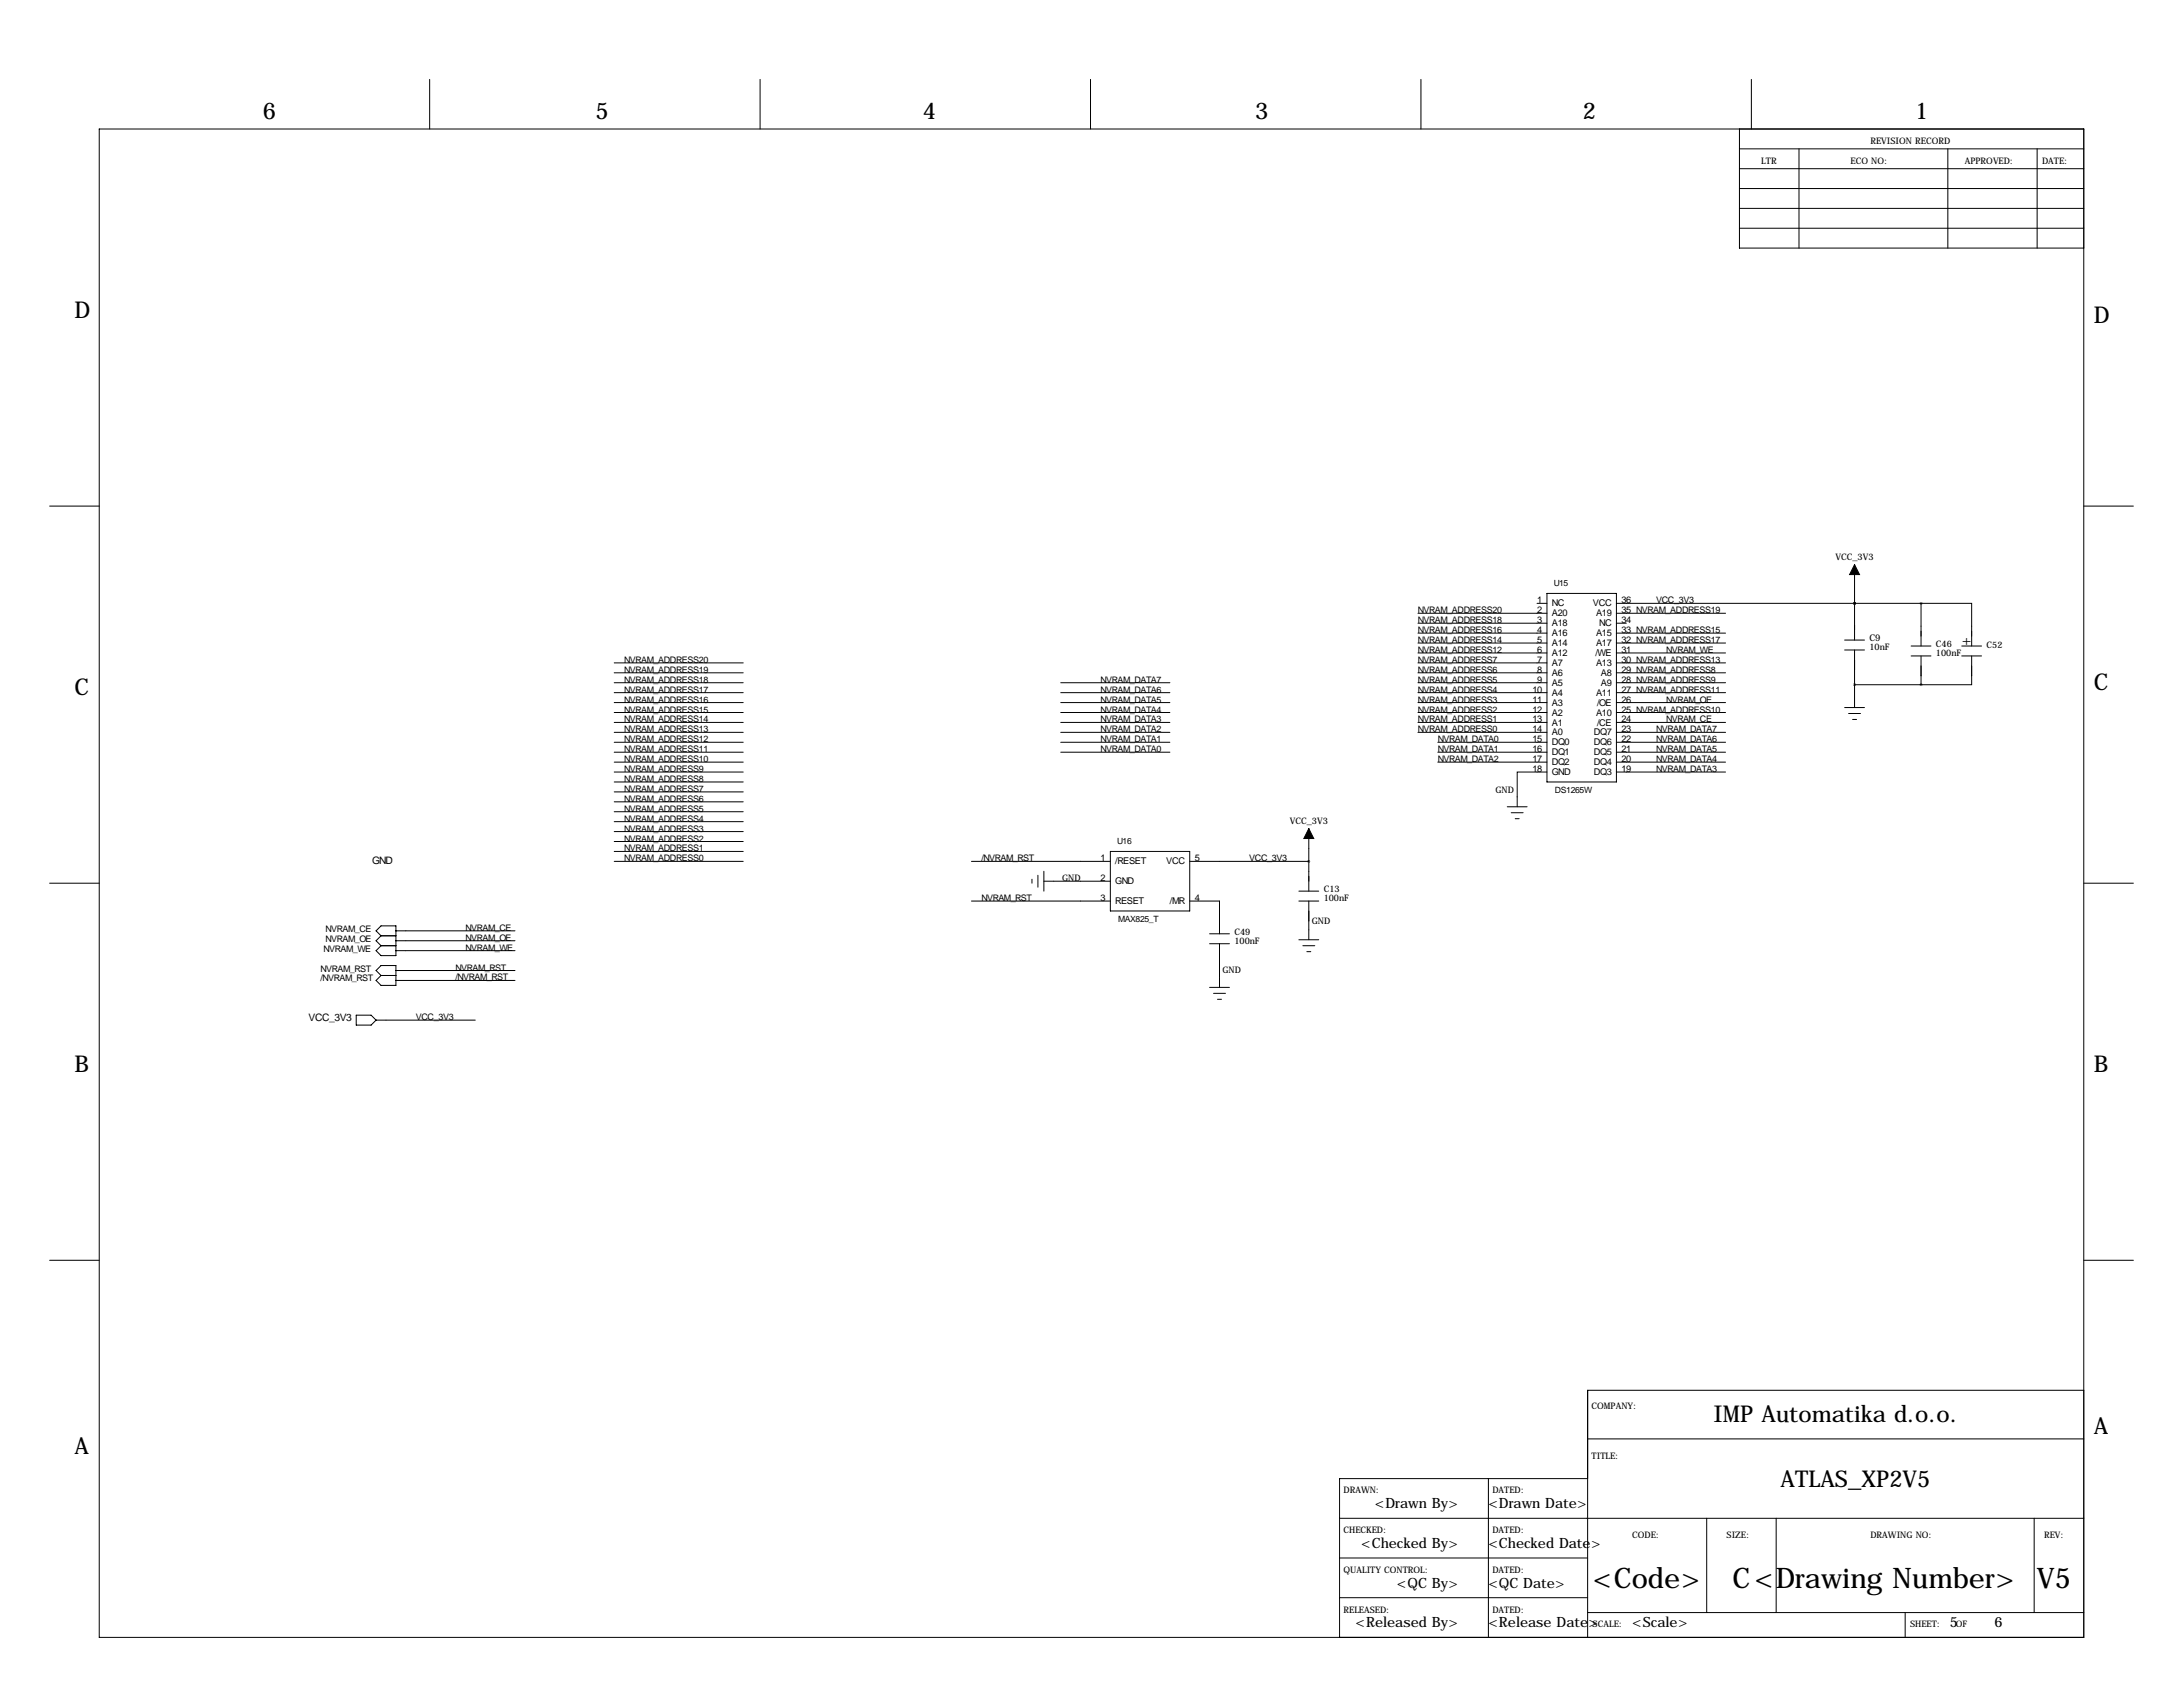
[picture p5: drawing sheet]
<svg xmlns="http://www.w3.org/2000/svg" width="559mm" height="432mm" viewBox="0 0 559 432" stroke-linecap="round" stroke-linejoin="round" font-family="sans-serif">
<defs><g id="words">
<g font-size="7.3">
<text x="407.7" y="406.4">&lt;Code&gt;</text>
<text x="443.5" y="406.4">C&lt;Drawing Number&gt;</text>
<text x="521.4" y="406.4">V5</text>
</g>
<g font-size="5.9">
<text x="67.3" y="30.5">6</text>
<text x="152.4" y="30.5">5</text>
<text x="236.2" y="30.5">4</text>
<text x="321.3" y="30.5">3</text>
<text x="405.1" y="30.5">2</text>
<text x="490.2" y="30.5">1</text>
<text x="19" y="81.3">D</text>
<text x="535.9" y="82.6">D</text>
<text x="19" y="177.8">C</text>
<text x="535.9" y="176.5">C</text>
<text x="19" y="274.3">B</text>
<text x="535.9" y="274.3">B</text>
<text x="438.7" y="364">IMP Automatika d.o.o.</text>
<text x="535.9" y="367">A</text>
<text x="19" y="372.1">A</text>
<text x="455.8" y="380.5">ATLAS_XP2V5</text>
</g>
<g font-size="3.6">
<text x="502.2" y="165.1">+</text>
<text x="352" y="386.1">&lt;Drawn By&gt;</text>
<text x="381" y="386.1">&lt;Drawn Date&gt;</text>
<text x="348.4" y="396.2">&lt;Checked By&gt;</text>
<text x="381" y="396.2">&lt;Checked Date&gt;</text>
<text x="357.6" y="406.4">&lt;QC By&gt;</text>
<text x="381" y="406.4">&lt;QC Date&gt;</text>
<text x="347" y="416.6">&lt;Released By&gt;</text>
<text x="381" y="416.6">&lt;Release Date&gt;</text>
<text x="417.8" y="416.6">&lt;Scale&gt;</text>
<text x="499.1" y="416.6">5</text>
<text x="510.5" y="416.6">6</text>
</g>
<g font-size="2.6">
<text x="95.2" y="221.2">GND</text>
<text x="79" y="261.4">VCC_3V3</text>
</g>
<g font-size="2.4">
<text x="393.5" y="154.4">1</text>
<text x="397.3" y="155.2">NC</text>
<text x="407.7" y="155.2">VCC</text>
<text x="415" y="154.4">36</text>
<text x="393.5" y="157">2</text>
<text x="393.5" y="159.5">3</text>
<text x="397.3" y="157.8">A20</text>
<text x="397.3" y="160.3">A18</text>
<text x="408.6" y="157.8">A19</text>
<text x="409.4" y="160.3">NC</text>
<text x="415" y="159.5">34</text>
<text x="415" y="157">35 NVRAM_ADDRESS19</text>
<text x="393.5" y="162.1">4</text>
<text x="393.5" y="164.6">5</text>
<text x="393.5" y="167.1">6</text>
<text x="397.3" y="162.8">A16</text>
<text x="397.3" y="165.4">A14</text>
<text x="397.3" y="167.9">A12</text>
<text x="408.4" y="167.9">/WE</text>
<text x="408.6" y="165.4">A17</text>
<text x="408.6" y="162.8">A15</text>
<text x="415" y="167.1">31</text>
<text x="415" y="164.6">32 NVRAM_ADDRESS17</text>
<text x="415" y="162.1">33 NVRAM_ADDRESS15</text>
<text x="478.5" y="164.1">C9</text>
<text x="393.5" y="169.7">7</text>
<text x="393.5" y="172.2">8</text>
<text x="397.3" y="170.5">A7</text>
<text x="397.3" y="173">A6</text>
<text x="408.6" y="170.5">A13</text>
<text x="409.8" y="173">A8</text>
<text x="415" y="172.2">29 NVRAM_ADDRESS8</text>
<text x="415" y="169.7">30 NVRAM_ADDRESS13</text>
<text x="392.3" y="177.3">10</text>
<text x="392.3" y="179.8">11</text>
<text x="393.5" y="174.8">9</text>
<text x="397.3" y="175.5">A5</text>
<text x="397.3" y="178.1">A4</text>
<text x="408.6" y="178.1">A11</text>
<text x="409.8" y="175.5">A9</text>
<text x="415" y="177.3">27 NVRAM_ADDRESS11</text>
<text x="415" y="179.8">26</text>
<text x="415" y="174.8">28 NVRAM_ADDRESS9</text>
<text x="392.3" y="182.4">12</text>
<text x="392.3" y="184.9">13</text>
<text x="397.3" y="180.6">A3</text>
<text x="397.3" y="183.2">A2</text>
<text x="397.3" y="185.7">A1</text>
<text x="408.6" y="183.2">A10</text>
<text x="408.8" y="185.7">/CE</text>
<text x="408.8" y="180.6">/OE</text>
<text x="415" y="184.9">24</text>
<text x="415" y="182.4">25 NVRAM_ADDRESS10</text>
<text x="392.3" y="187.5">14</text>
<text x="392.3" y="190">15</text>
<text x="397.3" y="188.2">A0</text>
<text x="397.3" y="190.8">DQ0</text>
<text x="408" y="190.8">DQ6</text>
<text x="408" y="188.2">DQ7</text>
<text x="415" y="190">22</text>
<text x="415" y="187.5">23</text>
<text x="392.3" y="192.5">16</text>
<text x="392.3" y="195.1">17</text>
<text x="392.3" y="197.6">18</text>
<text x="397.3" y="193.3">DQ1</text>
<text x="397.3" y="195.9">DQ2</text>
<text x="408" y="195.9">DQ4</text>
<text x="408" y="193.3">DQ5</text>
<text x="415" y="197.6">19</text>
<text x="415" y="195.1">20</text>
<text x="415" y="192.5">21</text>
<text x="397.3" y="198.4">GND</text>
<text x="408" y="198.4">DQ3</text>
<text x="281.7" y="220.5">1</text>
<text x="285.5" y="221.3">/RESET</text>
<text x="298.5" y="221.3">VCC</text>
<text x="305.8" y="220.5">5</text>
<text x="281.7" y="225.6">2</text>
<text x="285.5" y="226.3">GND</text>
<text x="281.7" y="230.6">3</text>
<text x="285.5" y="231.4">RESET</text>
<text x="299.5" y="231.4">/MR</text>
<text x="305.8" y="230.6">4</text>
</g>
<g font-size="2.3">
<text x="450.8" y="41.9">LTR</text>
<text x="473.7" y="41.9">ECO NO:</text>
<text x="478.8" y="36.8">REVISION RECORD</text>
<text x="502.9" y="41.9">APPROVED:</text>
<text x="522.7" y="41.9">DATE:</text>
<text x="469.9" y="143.3">VCC_3V3</text>
<text x="423.9" y="154.4">VCC_3V3</text>
<text x="363" y="159.5">NVRAM_ADDRESS18</text>
<text x="363" y="157">NVRAM_ADDRESS20</text>
<text x="363" y="162.1">NVRAM_ADDRESS16</text>
<text x="363" y="164.6">NVRAM_ADDRESS14</text>
<text x="363" y="167.1">NVRAM_ADDRESS12</text>
<text x="426.5" y="167.1">NVRAM_WE</text>
<text x="478.5" y="166.5">10nF</text>
<text x="495.6" y="165.6">C46</text>
<text x="495.6" y="168">100nF</text>
<text x="508.5" y="165.9">C52</text>
<text x="159.8" y="172.2">NVRAM_ADDRESS19</text>
<text x="159.8" y="169.7">NVRAM_ADDRESS20</text>
<text x="363" y="169.7">NVRAM_ADDRESS7</text>
<text x="363" y="172.2">NVRAM_ADDRESS6</text>
<text x="159.8" y="179.8">NVRAM_ADDRESS16</text>
<text x="159.8" y="174.8">NVRAM_ADDRESS18</text>
<text x="159.8" y="177.3">NVRAM_ADDRESS17</text>
<text x="281.7" y="174.8">NVRAM_DATA7</text>
<text x="281.7" y="179.8">NVRAM_DATA5</text>
<text x="281.7" y="177.3">NVRAM_DATA6</text>
<text x="363" y="174.8">NVRAM_ADDRESS5</text>
<text x="363" y="177.3">NVRAM_ADDRESS4</text>
<text x="363" y="179.8">NVRAM_ADDRESS3</text>
<text x="426.5" y="179.8">NVRAM_OE</text>
<text x="159.8" y="182.4">NVRAM_ADDRESS15</text>
<text x="159.8" y="184.9">NVRAM_ADDRESS14</text>
<text x="281.7" y="182.4">NVRAM_DATA4</text>
<text x="281.7" y="184.9">NVRAM_DATA3</text>
<text x="363" y="184.9">NVRAM_ADDRESS1</text>
<text x="363" y="182.4">NVRAM_ADDRESS2</text>
<text x="426.5" y="184.9">NVRAM_CE</text>
<text x="159.8" y="187.5">NVRAM_ADDRESS13</text>
<text x="159.8" y="190">NVRAM_ADDRESS12</text>
<text x="281.7" y="187.5">NVRAM_DATA2</text>
<text x="281.7" y="190">NVRAM_DATA1</text>
<text x="363" y="187.5">NVRAM_ADDRESS0</text>
<text x="368" y="190">NVRAM_DATA0</text>
<text x="423.9" y="187.5">NVRAM_DATA7</text>
<text x="423.9" y="190">NVRAM_DATA6</text>
<text x="159.8" y="197.6">NVRAM_ADDRESS9</text>
<text x="159.8" y="195.1">NVRAM_ADDRESS10</text>
<text x="159.8" y="192.5">NVRAM_ADDRESS11</text>
<text x="281.7" y="192.5">NVRAM_DATA0</text>
<text x="368" y="195.1">NVRAM_DATA2</text>
<text x="368" y="192.5">NVRAM_DATA1</text>
<text x="423.9" y="195.1">NVRAM_DATA4</text>
<text x="423.9" y="197.6">NVRAM_DATA3</text>
<text x="423.9" y="192.5">NVRAM_DATA5</text>
<text x="159.8" y="202.7">NVRAM_ADDRESS7</text>
<text x="159.8" y="200.2">NVRAM_ADDRESS8</text>
<text x="382.8" y="202.9">GND</text>
<text x="159.8" y="207.8">NVRAM_ADDRESS5</text>
<text x="159.8" y="205.2">NVRAM_ADDRESS6</text>
<text x="159.8" y="215.4">NVRAM_ADDRESS2</text>
<text x="159.8" y="210.3">NVRAM_ADDRESS4</text>
<text x="159.8" y="212.9">NVRAM_ADDRESS3</text>
<text x="330.2" y="210.8">VCC_3V3</text>
<text x="159.8" y="217.9">NVRAM_ADDRESS1</text>
<text x="159.8" y="220.5">NVRAM_ADDRESS0</text>
<text x="251.2" y="220.5">/NVRAM_RST</text>
<text x="319.8" y="220.5">VCC_3V3</text>
<text x="271.9" y="225.6">GND</text>
<text x="251.2" y="230.6">NVRAM_RST</text>
<text x="338.8" y="228.3">C13</text>
<text x="338.8" y="230.7">100nF</text>
<text x="83.3" y="238.5">NVRAM_CE</text>
<text x="119.1" y="238.3">NVRAM_CE</text>
<text x="316" y="239.3">C49</text>
<text x="335.8" y="236.5">GND</text>
<text x="82.8" y="243.6">NVRAM_WE</text>
<text x="83.3" y="241">NVRAM_OE</text>
<text x="119.1" y="243.3">NVRAM_WE</text>
<text x="119.1" y="240.8">NVRAM_OE</text>
<text x="316" y="241.6">100nF</text>
<text x="82" y="248.7">NVRAM_RST</text>
<text x="82" y="251.2">/NVRAM_RST</text>
<text x="116.6" y="251">/NVRAM_RST</text>
<text x="116.6" y="248.4">NVRAM_RST</text>
<text x="312.9" y="249.2">GND</text>
<text x="106.4" y="261.1">VCC_3V3</text>
<text x="407.4" y="360.7">COMPANY:</text>
<text x="407.4" y="373.4">TITLE:</text>
<text x="343.9" y="382.3">DRAWN:</text>
<text x="382" y="382.3">DATED:</text>
<text x="343.9" y="392.4">CHECKED:</text>
<text x="382" y="392.4">DATED:</text>
<text x="417.8" y="393.7">CODE:</text>
<text x="442" y="393.7">SIZE:</text>
<text x="478.8" y="393.7">DRAWING NO:</text>
<text x="523.2" y="393.7">REV:</text>
<text x="343.9" y="402.6">QUALITY CONTROL:</text>
<text x="382" y="402.6">DATED:</text>
<text x="343.9" y="412.7">RELEASED:</text>
<text x="382" y="412.7">DATED:</text>
<text x="407.7" y="416.6">SCALE:</text>
<text x="488.9" y="416.6">SHEET:</text>
<text x="500.7" y="416.6">OF</text>
</g>
<g font-size="2.2">
<text x="397.8" y="150.1">U15</text>
<text x="398" y="202.9">DS1265W</text>
<text x="286" y="216.2">U16</text>
<text x="286.3" y="236">MAX825_T</text>
</g>
</g></defs>
<g fill="none" stroke="#000" stroke-width=".26">
<path d="M25.4 33h508v386.1h-508zM110 20.3v12.7M194.6 20.3v12.7M279.1 20.3v12.7M363.7 20.3v12.7M445.3 38.1h88.1M445.3 33v30.5h88.1M448.3 20.3v12.7M460.5 38.1v25.4M498.6 38.1v25.4M521.5 38.1v25.4M445.3 48.3h88.1"/>
<path d="M445.3 43.2h88.1M445.3 53.3h88.1M445.3 58.4h88.1M12.7 129.5h12.7M533.4 129.5h12.7M363 157h33M363 159.5h33M393.4 154.4h2.6M396 151.9h17.8v48.3h-17.8zM413.8 154.4h77.9M413.8 157h27.9M413.8 159.5h2.5"/>
<path d="M474.7 154.4h.1M474.7 144.5v19.3M491.7 154.4h13v11M491.7 154.4v11M157.2 169.7h33M157.2 172.2h33M157.2 174.8h33M157.2 177.3h33M157.2 179.8h33M271.5 174.8h28M271.5 177.3h28M271.5 179.8h28"/>
<path d="M363 162.1h33M363 164.6h33M363 167.1h33M363 169.7h33M363 172.2h33M363 174.8h33M363 177.3h33M363 179.8h33M413.8 162.1h27.9M413.8 164.6h27.9M413.8 167.1h27.9M413.8 169.7h27.9"/>
<path d="M413.8 172.2h27.9M413.8 174.8h27.9M413.8 177.3h27.9M413.8 179.8h27.9M472.2 163.8h5.1M472.2 166.4h5.1M474.7 166.4v14.7M474.7 175.3h17M489.2 165.4h5.1M489.2 167.9h5.1M491.7 167.9v7.4M502.2 165.4h5"/>
<path d="M502.2 167.9h5M504.7 167.9v7.4h-13M157.2 182.4h33M157.2 184.9h33M157.2 187.5h33M157.2 190h33M157.2 192.5h33M157.2 195.1h33M157.2 197.6h33M271.5 182.4h28M271.5 184.9h28M271.5 187.5h28"/>
<path d="M271.5 190h28M271.5 192.5h28M363 182.4h33M363 184.9h33M363 187.5h33M368 190h28M368 192.5h28M368 195.1h28M396 197.6h-7.6v8.9M413.8 182.4h27.9M413.8 184.9h27.9M413.8 187.5h27.9"/>
<path d="M413.8 190h27.9M413.8 192.5h27.9M413.8 195.1h27.9M413.8 197.6h27.9M472.2 181.1h5.1M473.2 182.6h3M474.2 184.1h1M157.2 200.2h33M157.2 217.9h33M157.2 207.8h33M157.2 215.4h33M157.2 210.3h33"/>
<path d="M157.2 202.7h33M157.2 212.9h33M157.2 205.2h33M284.2 217.9h20.3v15.3h-20.3zM335 212.1v16M385.8 206.5h5.1M386.8 208h3.1M387.9 209.5h1M12.7 226.1h12.7M97.5 239.5l-1.2-1.2 1.2-1.3h3.8v7.6h-3.8l-1.2-1.3 1.2-1.2M97.5 239.5l-1.2 1.3 1.2 1.3M97.5 239.5h3.8"/>
<path d="M101.3 238.3h30.5M157.2 220.5h33M248.7 220.5h35.5M248.7 230.6h35.5M264.2 225v1.1M265.7 224v3.1M267.2 225.6h17M267.2 223v5.1M304.5 220.5h30.5M304.5 230.6h7.7v8.4M309.6 239h5.1M332.5 230.6h5.1"/>
<path d="M332.5 228.1h5.1M335 230.6v9.9M533.4 226.1h12.7M91.2 259.8h3.8l1.3 1.3-1.3 1.3h-3.8zM96.3 248.4l1.2-1.3h3.8v5.1h-3.8l-1.2-1.2 1.2-1.3zM97.5 242.1h3.8M97.5 249.7h3.8M101.3 240.8h30.5M101.3 243.3h30.5M101.3 248.4h30.5M101.3 251h30.5M309.6 241.6h5.1"/>
<path d="M309.6 252.7h5.1M310.6 254.3h3.1M311.7 255.8h1M312.2 241.6v11.1M332.5 240.5h5.1M333.5 242.1h3M334.5 243.6h1M96.3 261.1h25.4M12.7 322.6h12.7M533.4 322.6h12.7M533.4 355.9h-127v63.2M381 378.5v40.6"/>
<path d="M406.4 368.3h127M406.4 378.5h-63.5v40.6M342.9 388.6h190.5M342.9 398.8h63.5M436.9 388.6v24.1M454.7 388.6v24.1M520.7 388.6v24.1M342.9 408.9h63.5M406.4 412.7h127M487.7 412.7v6.4"/>
</g>
<path d="M474.7 144.5l1.3 2.6h-2.5zM335 212.1l1.3 2.5h-2.5z" fill="#000" stroke="#000" stroke-width=".26"/>
<path d="M491.7 175.3a.05 .05 0 0 0 .1 0 .05 .05 0 0 0-.1 0zM491.7 154.4a.05 .05 0 0 0 .1 0 .05 .05 0 0 0-.1 0z" fill="#000" stroke="#000" stroke-width=".63"/>
<use href="#words"/>
</svg>
